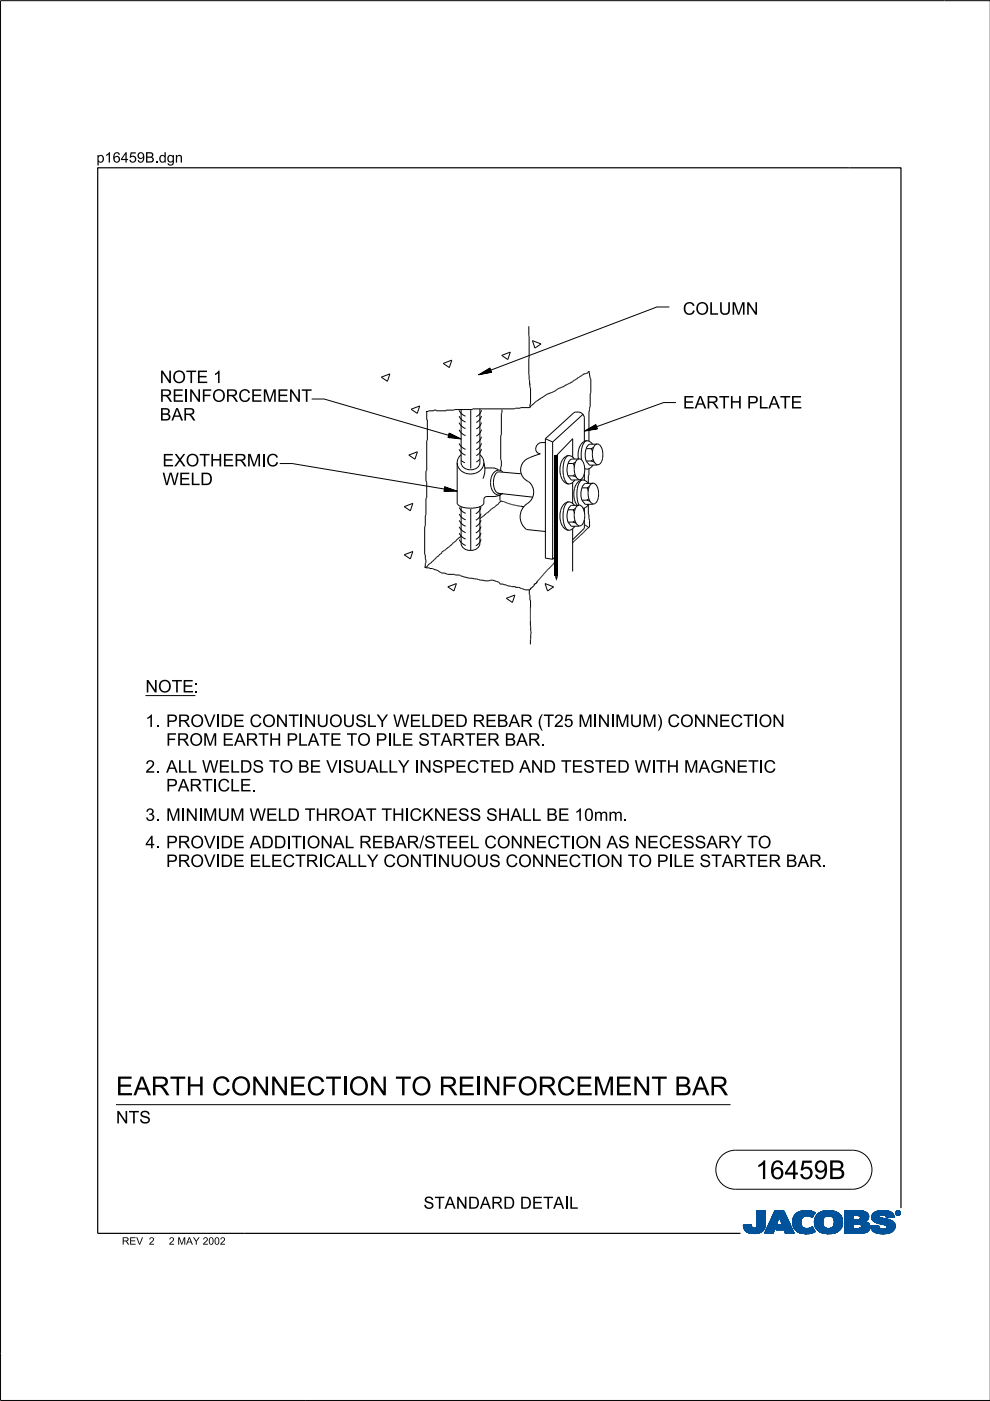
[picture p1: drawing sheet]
<svg xmlns="http://www.w3.org/2000/svg" width="210mm" height="297mm" viewBox="0 0 210 297" stroke-linecap="round" stroke-linejoin="round" font-family="sans-serif">
<defs><g id="words">
<g font-size="4">
<text x="24.6" y="232.2">EARTH</text>
<text x="45" y="232.2">CON</text>
<text x="57.3" y="232.2">N</text>
<text x="61.3" y="232.2">ECTI</text>
<text x="73.9" y="232.2">ON</text>
<text x="83.8" y="232.2">TO REI</text>
<text x="102.3" y="232.2">N</text>
<text x="106.3" y="232.2">FORCEM</text>
<text x="130.4" y="232.2">EN</text>
<text x="138.1" y="232.2">T BAR</text>
<text x="160.2" y="250">16459B</text>
</g>
<g font-size="2.6">
<text x="144.8" y="66.7">COLUM</text>
<text x="158.1" y="66.7">N</text>
<text x="33.9" y="81.2">N</text>
<text x="36.5" y="81.2">OTE 1</text>
<text x="33.9" y="89.2">BAR</text>
<text x="33.9" y="85.2">REI</text>
<text x="40" y="85.2">N</text>
<text x="42.7" y="85.2">FORCEM</text>
<text x="58.7" y="85.2">EN</text>
<text x="63.9" y="85.2">T</text>
<text x="144.8" y="86.6">EARTH</text>
<text x="158.4" y="86.6">PLATE</text>
<text x="34.4" y="98.9">EXOTH</text>
<text x="47.2" y="98.9">ERM</text>
<text x="55.4" y="98.9">I</text>
<text x="56.4" y="98.9">C</text>
<text x="34.4" y="102.9">W ELD</text>
<text x="30.8" y="146.8">N</text>
<text x="33.5" y="146.8">OTE:</text>
<text x="30.8" y="154.1">1.PROVI</text>
<text x="46.7" y="154.1">DE CON</text>
<text x="64.4" y="154.1">N</text>
<text x="67.1" y="154.1">UOUSLY W ELDED REBAR (</text>
<text x="115.2" y="154.1">T25M</text>
<text x="125.7" y="154.1">I</text>
<text x="129.4" y="154.1">I</text>
<text x="130.4" y="154.1">M</text>
<text x="133.5" y="154.1">UM</text>
<text x="139.3" y="154.1">)CON</text>
<text x="149.7" y="154.1">N</text>
<text x="152.4" y="154.1">ECTI</text>
<text x="160.9" y="154.1">ON</text>
<text x="35.2" y="158.1">FROM</text>
<text x="47.2" y="158.1">EARTH</text>
<text x="60.7" y="158.1">PLATE TO PIE STARTER BAR.</text>
<text x="83.1" y="158.1">L</text>
<text x="30.8" y="163.8">2.ALLW ELDS TO BE VI</text>
<text x="35.2" y="167.8">PARTI</text>
<text x="46.1" y="167.8">CLE.</text>
<text x="72.7" y="163.8">SUALLY I</text>
<text x="88.9" y="163.8">N</text>
<text x="91.6" y="163.8">SPECTED AN</text>
<text x="115.2" y="163.8">D TESTED W I</text>
<text x="139.1" y="163.8">TH</text>
<text x="145" y="163.8">M</text>
<text x="148.1" y="163.8">AGN</text>
<text x="156.1" y="163.8">ETI</text>
<text x="161.9" y="163.8">C</text>
<text x="30.8" y="174">3.M</text>
<text x="30.8" y="179.8">4.PROVI</text>
<text x="38.3" y="174">I</text>
<text x="42" y="174">I</text>
<text x="43" y="174">M</text>
<text x="46.1" y="174">UM</text>
<text x="46.7" y="179.8">DE ADDI</text>
<text x="52.9" y="174">W ELD TH</text>
<text x="61.8" y="179.8">TI</text>
<text x="65" y="179.8">ON</text>
<text x="69.6" y="174">ROAT TH</text>
<text x="70.6" y="179.8">ALREBAR/</text>
<text x="85.8" y="174">I</text>
<text x="86.8" y="174">CKN</text>
<text x="89.9" y="179.8">STEELCON</text>
<text x="94.6" y="174">ESS SH</text>
<text x="108.2" y="174">ALLBE 10mm.</text>
<text x="110.9" y="179.8">N</text>
<text x="113.6" y="179.8">ECTI</text>
<text x="122" y="179.8">ON</text>
<text x="128.6" y="179.8">AS N</text>
<text x="137.2" y="179.8">ECESSARY TO</text>
<text x="35.2" y="183.8">PROVI</text>
<text x="46.7" y="183.8">DE ELECTRI</text>
<text x="68.5" y="183.8">CALLY CON</text>
<text x="92.8" y="183.8">N</text>
<text x="95.5" y="183.8">UOUS CON</text>
<text x="115.4" y="183.8">N</text>
<text x="118.1" y="183.8">ECTI</text>
<text x="126.5" y="183.8">ON</text>
<text x="133.1" y="183.8">TO PIE STARTER BAR.</text>
<text x="142.8" y="183.8">L</text>
<text x="24.6" y="238.2">N</text>
<text x="27.3" y="238.2">TS</text>
<text x="89.8" y="256.3">STAN</text>
<text x="99.2" y="256.3">DARD DETAI</text>
<text x="120.6" y="256.3">L</text>
</g>
<g font-size="2.2">
<text x="20.5" y="34.5">p16459B.</text>
<text x="33.7" y="34.5">dgn</text>
</g>
<g font-size="1.6">
<text x="25.8" y="263.9">REV</text>
<text x="31.6" y="263.9">2</text>
<text x="35.8" y="263.9">2MAY 2002</text>
</g>
</g></defs>
<g fill="none" stroke="#00539a" stroke-width=".21">
<path d="M157.6 259.8h1.7M157.6 259.9h1.7M157.6 259.9l1.7 .1M157.6 260h1.8M158.1 259.7h1.2M159.3 259.7h-1.7l.1 .7M159.3 259.7h-.9M159.3 259.7l.1 .3M159.4 260l.1 .3M160.4 260l-.2 .3h2M160.5 259.6h1.8M160.5 259.6l-.1 .4"/>
<path d="M160.5 259.7h1.8M160.5 256.7v2.9M160.5 256.9h1.8M160.5 257.5h1.8M160.5 256.7h1.8v2.7M160.5 256.8h1.8M160.5 256.8l1.8 .1M160.5 256.9l1.8 .1M160.5 257h1.8M160.5 257.1h1.8M160.5 257.2h1.8M160.5 257.2l1.8 .1"/>
<path d="M160.5 257.3h1.8M160.5 257.4h1.8M160.5 257.4l1.8 .1M160.5 257.6h1.8M160.5 257.6l1.8 .1M160.5 257.7h1.8M160.5 257.8h1.8M160.5 257.9h1.8M160.5 258h1.8M160.5 258.1h1.8M160.5 258.1l1.8 .1M160.5 258.2h1.8"/>
<path d="M160.5 258.3h1.8M160.5 258.3l1.8 .1M160.5 258.4h1.8M160.5 258.5h1.8M160.5 258.5l1.8 .1M160.5 258.6h1.8M160.5 258.6l1.8 .1M160.5 258.7h1.8M160.5 258.8h1.8M160.5 258.9h1.8M160.5 259h1.8M160.5 259.1h1.8"/>
<path d="M160.5 259.2h1.8M160.5 259.3h1.8M160.5 259.8h1.8M162.2 260h-1.8M162.2 259.9v.3M162.2 259.9h-1.8M162.2 259.8h-1.7M162.3 259.4l-.1 .5M162.3 259.4v-2.7h-1.8v2.9M162.3 259.5h-1.8M162.3 259.6h-1.8M162.3 256.7l-1.8 .1"/>
<path d="M162.3 259.4h-1.8M163.7 258.1h3.1M163.7 258h3.1M163.7 257.9h3M163.8 257.8h2.9M163.8 257.7h2.9M163.8 257.7h2.8M163.9 257.6h2.7M163.9 257.5h2.7M164 257.4h2.5M164 257.3h2.5M164.1 257.2h2.3"/>
<path d="M164.1 257.1h2.3M164.1 257h2.3M164.2 257h2.1M164.2 256.9h2.1M164.2 256.8h2.1M164.3 256.7h1.9l2.2 4.8h-1.9l-.3-.8h-1.7l.4-1h1l-.7-1.7-1.3 3.5h-1.8zM164.5 260h-1.7M164.5 259.9l-1.7 .1M164.5 259.9h-1.7M164.5 259.8l-1.7 .1M164.6 259.8h-1.7M164.6 259.7l-1.7 .1"/>
<path d="M164.6 259.7h-1.7M164.6 259.6h-1.7M164.6 259.5l-1.6 .1M164.7 259.5h-1.7M164.7 259.4l-1.7 .1M164.7 259.4h-1.7M164.7 259.3l-1.6 .1M164.7 259.3h-1.6M164.8 259.2l-1.7 .1M164.8 259.2h-1.7M164.8 259.1l-1.6 .1M164.8 260h2.9"/>
<path d="M164.8 259.1h-1.6M164.8 259.9h2.9M164.8 259l-1.6 .1M164.9 259.9h2.7M164.9 259h-1.7M164.9 259.8h2.7M164.9 258.9h-1.6M164.9 258.8h-1.6M164.9 259.7h2.7M164.9 259.7l-.4 1 3.6 .1M165 258.7h-1.6M165 258.6l-1.6 .1"/>
<path d="M165 258.6h-1.6M165 258.5l-1.6 .1M165 258.5h-1.6M165.1 258.4l-1.6 .1M165.1 258.4h-1.6M165.1 258.3l-1.6 .1M165.1 258.3h-1.6M165.1 258.2l-1.5 .1M165.1 258.2h-1.5M165.2 258.1l-1.6 .1M165.2 258.1h-1.6M165.2 258l.7 1.7h-1"/>
<path d="M165.2 258l.7 1.7M165.3 258.1h1.5M165.3 258.1l1.6 .1M165.3 258.2h1.6M165.3 258.2l1.6 .1M165.3 258.3h1.6M165.4 258.3l1.6 .1M165.4 258.4h1.6M165.4 258.4l1.6 .1M165.4 258.5h1.6M165.4 258.5l1.7 .1M165.4 258.6h1.7"/>
<path d="M165.5 258.6l1.6 .1M165.5 258.7h1.6M165.5 258.8h1.7M165.5 258.9h1.7M165.6 258.9h1.6M165.6 259h1.7M165.6 259l1.7 .1M165.6 259.1h1.7M165.6 259.1l1.7 .1M165.7 259.2h1.7M165.7 259.2l1.7 .1M165.7 259.3h1.7"/>
<path d="M165.7 259.3l1.7 .1M165.7 259.4h1.7M165.8 259.4l1.7 .1M165.8 259.5h1.7M165.8 259.5l1.7 .1M165.8 259.6h1.7M166.2 256.7l2.2 4.8M166.2 256.8l-1.9-.1-2.2 4.8h1.8l1.3-3.5M168 258.9l.4 1.5M168 258.9h1.8M168 259h1.8M168 259.1h1.8"/>
<path d="M168 259.2h1.8M168 259.2l1.8 .1M168 259.3h1.8M168 259.3l1.8 .1M168.1 259.4h1.8M168.1 259.5h1.7M168.1 259.4l1.7 .1M168.1 259.5l1.8 .1M168.1 259.6h1.8M168.1 259.7h1.8M168.1 259.7l1.8 .1M168.1 259.8h1.8"/>
<path d="M168.1 259.8l1.8 .1M168.2 260h1.8M168.2 259.9h1.8M168.3 258l-.3 .9M168.9 257.3l-.6 .7M169.1 257.1h3.6M169.2 257h3.4M169.4 256.9h3.1M169.5 256.9h2.9M169.8 256.8h2.4M169.8 259.1a1.33 1.33 0 0 0 .8 1.4 1.33 1.33 0 0 0 1.5-.3l.2-.1M169.8 259.1h-1.8"/>
<path d="M169.8 259l-1.8 .1M169.9 258.8l-1.9 .1M169.9 258.8h-1.9M169.9 258.7h-1.9M169.9 258.6h-1.8M169.9 258.6l-1.9 .1M169.9 258.5l-1.8 .1M169.9 258.5h-1.8M169.9 258.4l-1.8 .1M170 258.4h-1.9M170 258.4l-.2 .7M170 258.3l-1.8 .1"/>
<path d="M170 258.3h-1.8M170 258.2l-1.8 .1M170.1 258.2h-1.9M170.1 258.1l-.1 .3M170.1 258.1l-1.9 .1M170.2 258.1h-2M170.3 258h-2.1M170.3 256.7l-1.4 .5M170.3 256.7h1.5M170.3 256.7a4 4 0 0 1 2.5 .4M170.4 258h-2.1M170.4 257.9h-2.1"/>
<path d="M170.6 257.8l-2.3 .1M170.6 257.9l-.5 .2M170.8 257.8h-2.5M171.5 256.7l-1.7 .1M171.5 256.7l.6 .1M171.7 257.8h.7M171.8 257.9h.6M171.9 258h.4M172.1 258.1h.2M172.2 258.1h.1M172.3 258h-.3M172.4 257.8h-.8"/>
<path d="M172.4 257.7l-4 .1M172.5 257.7h-4.1M172.5 257.6l-4 .1M172.5 257.6h-4M172.6 257h-3.3M172.6 257.5l-4.1 .1M172.6 257.5h-4M172.6 257.4l-4 .1M172.7 257.4h-4M172.7 259h1.8M172.7 259.2h1.8M172.7 259.3h1.8"/>
<path d="M172.7 259.3l1.8 .1M172.7 259.4h1.8M172.7 257.3l-3.9 .1M172.7 259.5h1.8M172.7 259.5l1.8 .1M172.7 259.6h1.8M172.7 259.7h1.8M172.7 258.6h1.8M172.7 257.3h-3.9M172.8 259.8h1.8M172.8 257.2l-3.9 .1M172.8 259.9h1.8"/>
<path d="M172.8 259.9l.3 .6M172.8 259.8l1.8 .1M172.8 259.9l1.8 .1M172.8 257.2h-3.9M172.8 260h1.8M172.8 257.1l-.6 1.1a1.75 1.75 0 0 0-1.6-.3M172.9 257.1l-3.9 .1M173 257.8l-.3 1.3h1.8M173 257.8h5.3M173.1 257.7h5.2M173.1 257.7h5.1M173.1 257.6h5.1"/>
<path d="M173.2 257.6h4.9M173.2 257.5h4.8M173.4 257.4h4.6M173.4 257.4h4.5M173.5 257.3h4.4M173.6 257.2l4.2 .1M173.6 257.2h4.1M173.7 257.1l4 .1M173.8 257.1h3.8M173.9 257h3.5M174 257h3.3M174.1 256.9h3.2"/>
<path d="M174.2 256.9h2.8M174.4 256.8h2.6M174.5 259h-1.8M174.5 259.2a1.15 1.15 0 0 0 1.3 1.3M174.5 259.2l-1.8-.1 .1 .8M174.5 258.9l-1.8 .1M174.5 258.9h-1.8M174.5 258.8l-1.8 .1M174.5 258.7l-1.8 .1M174.5 258.7h-1.8M174.5 258.6l-1.8 .1M174.5 258.5l-1.8 .1"/>
<path d="M174.6 258.5h-1.9M174.6 256.8h1.9M174.6 258.4l-.1 .8M174.6 258.4h-1.8M174.6 258.4l-1.9 .1M174.6 258.3l-1.8 .1M174.6 258.3h-1.8M174.7 258.2h-1.9M174.7 258.1l-.1 .3M174.8 258.1l-2 .1M174.8 258.1h-1.9M174.9 256.7a3.2 3.2 0 0 1 3.6 1.4l.1 .8-.1 1.1"/>
<path d="M174.9 258l-1.9 .1M175 258h-2M175.1 257.9l-.4 .2M175.1 257.9h-2.1M175.2 257.9h-2.2M175.5 256.7h.7M175.7 257.8l-.6 .1M175.7 257.8l.6 .1M175.7 257.8h-2.7M176 257.8h2.4M176.2 257.9h2.2M176.3 257.9l.5 .5"/>
<path d="M176.4 258h2M176.4 256.7h-1.5a2.68 2.68 0 0 0-1.9 1.1M176.5 258l2 .1M176.5 258.1h2M176.6 258.1h1.9M176.6 258.2h1.9M176.7 258.2l1.8 .1M176.7 258.3h1.8M176.7 258.3l1.9 .1M176.7 259.9h1.8M176.7 258.4h1.9M176.8 258.4l.1 .5"/>
<path d="M176.8 258.4l1.8 .1M176.8 258.5h1.8M176.8 258.6h1.8M176.9 258.8h1.7M176.9 258.8l1.8 .1M176.9 258.7h1.7M176.9 259.4h1.8M176.9 259.2l1.8 .1M176.9 259.1h1.8M176.9 259.2h1.8M176.9 258.9v.3M176.9 259.2a1.11 1.11 0 0 1-1.1 1.3"/>
<path d="M176.9 259h1.8M176.9 258.9h1.8M176.9 259.3h1.8M176.9 259.3l1.8 .1M178 257.4l-4.7 .1M178.4 257.9h-2.1l.5 .5M178.5 259.7l-1.7 .1M178.5 259.8l-1.8 .1M178.5 259.8h-1.7M178.5 260l-.2 .5M178.5 259.9l-1.8 .1M178.5 260h-1.8"/>
<path d="M178.6 259.7h-1.8M178.6 258.5l-1.8 .1M178.6 259.6h-1.8M178.6 259.5l-1.8 .1M178.6 259.5h-1.8M178.7 259.4h-1.8M179.1 259.7h1.8M179.1 259.5h5.2M179.1 256.9h4.4M179.1 257.5h5M179.1 256.8h4M179.1 256.8h3.4"/>
<path d="M179.1 257h4.5M179.1 257.1h4.7M179.1 257.1l4.7 .1M179.1 257.2h4.8M179.1 257.2l4.8 .1M179.1 257.3h4.8M179.1 257.3l4.9 .1M179.1 257.4h4.9M179.1 257.4l5 .1M179.1 257.6h5M179.1 257.6l5 .1M179.1 257.7h5"/>
<path d="M179.1 257.7l1.8 .1M179.1 257.8h1.8M179.1 257.9h1.8M179.1 258h1.8M179.1 258.1h1.8M179.1 258.2h1.8M179.1 258.3h1.8M179.1 258.4h1.8M179.1 258.5h1.8M179.1 258.5l1.8 .1M179.1 258.6h4.8M179.1 258.7h4.7"/>
<path d="M179.1 258.7h4.6M179.1 258.8h4.5M179.1 258.9h4.5M179.1 258.9h4.3M179.1 259h4.4M179.1 259l4.5 .1M179.1 259.1h4.6M179.1 259.1l4.7 .1M179.1 259.2h4.8M179.1 259.2l4.9 .1M179.1 259.3h5M179.1 259.3l5.1 .1"/>
<path d="M179.1 259.4h5.1M179.1 259.4l5.1 .1M179.1 259.5l1.8 .1M179.1 259.6h1.8M179.1 259.8h1.8M179.1 259.9h1.8M179.1 260h1.8M180.9 257.7v.9M181.8 259.5h-.9v1v-1M181.8 259.5h.2M181.8 259.5l.8 .3M182.1 257.7l2.1 .1"/>
<path d="M182.2 257.8h2M182.2 259.5l2.1 .1M182.3 258.5h1.7M182.3 258.5l-1.4 .1M182.3 257.9h1.9M182.4 257.9h1.8M182.4 257.9v.1M182.4 257.9l-.4-.2h-1.1v.9M182.4 258h1.8M182.4 258v.3M182.4 258.3l-.1 .2M182.4 259.6h1.9"/>
<path d="M182.4 258.1h1.8M182.4 258.1l1.8 .1M182.4 258.2h1.8M182.5 259.7h1.9M182.5 256.9l1.1 .1M182.5 259.7l1.9 .1M182.6 259.8h1.8M182.6 259.8v.4l-.2 .2M182.7 259.9h1.7M182.9 256.8h-3.8v4.7M183.3 256.9l-4.2-.1v4.7M183.6 257l.4 .4"/>
<path d="M183.9 259.2l.2 .2M184 258.5l-2.1 .1M184 258.5h-1.8M184 257.4l.1 .2M184.1 258.4l-.8 .6 .6 .2M184.1 258.4h-1.8M184.1 258.3l-1.7 .1M184.1 258.3h-1.7M184.1 257.6l.1 .6M184.1 258.2l-1.7 .1M184.1 259.4l.3 .5v.6M184.2 258.2l-.1 .2"/>
<path d="M184.2 258h-1.8M184.4 259.9h-1.7M184.5 260h-1.8M184.6 259.9v.2M184.6 259.9h1.7M184.6 260h1.7M184.8 258.1h1.7M184.8 258l.2 .7M184.8 258h1.7M184.8 258.3h2.5M184.8 258.3l2.8 .1M184.8 258.1l1.8 .1"/>
<path d="M184.8 258.2h2M184.8 258.4h3M184.8 258.4l3.2 .1M184.9 258.2l2.1 .1M184.9 257.6h4.6M184.9 258.5h3.4M184.9 258.5l3.6 .1M184.9 258.6h3.7M184.9 257.5h4.5M185 257.5h4.4M185 258.6l3.7 .1M185 258.7h3.9"/>
<path d="M185 258.7l.6 .4M185 257.4h4.3M185 257.4h4.4M185.1 258.7l3.9 .1M185.1 258.8h.7M185.1 257.3h4.1M185.2 258.9h.6M185.2 258.9l4.1 .1M185.3 257.2h3.9M185.3 259h4M185.3 257.1l3.8 .1M185.4 257.1h3.7"/>
<path d="M185.4 259l4 .1M185.5 257h3.5M185.5 259.1h4M185.6 259.1l3.9 .1M185.6 259.1l.5 .2M185.7 259.2h3.9M185.7 256.9h3M185.8 259.2l3.8 .1M185.8 258.9h3.4M185.9 258.8h3.2M185.9 256.8h2.7M185.9 256.8l-.8 .5-.3 .7"/>
<path d="M185.9 256.8l.7-.1a3.3 3.3 0 0 1 2.7 .6h-4.2M186 259.3h3.6M186.1 256.8h2.3M186.1 259.4h3.6M186.1 259.3l1.5 .4 .4 .2M186.3 259.8l-.5 .1M186.3 259.8l-1.7 .1M186.3 259.8v.3M186.3 259.4h3.4M186.4 257.9h-1.6M186.4 257.9l.1 .1M186.5 257.9h-1.7"/>
<path d="M186.5 257.8h-1.7M186.5 258v.1M186.5 257.8l-.1 .1M186.5 257.7h-1.6M186.5 259.4l3.2 .1M186.5 258.1l.1 .1M186.6 257.6l-1.7 .1M186.6 258.2l.4 .1M186.7 256.7h.8M186.7 259.5h3M186.9 257.6h-2M186.9 259.5l2.9 .1"/>
<path d="M187 258.3l1.7 .4 .9 .6M187.2 259.6h2.6M187.3 257.6h2.2M187.4 259.7h2.4M187.6 257.6l1.9 .1M187.6 259.7h2.2M187.6 257.7h2M187.7 257.7a1.07 1.07 0 0 0-1.2 .1M187.7 257.7l.1 .1M187.7 257.8h1.9M187.8 257.8h1.7M187.8 256.7h-1.3"/>
<path d="M187.8 257.8l.1 .4M187.8 257.9h1.7M187.8 257.9h1.8M187.9 258h1.7M187.9 258l1.7 .1M187.9 258.1h1.1M187.9 258.1h1.7M187.9 259.9h1.9M188 259.9l.1 .2M188 260h1.8M188.1 257h-2.6M188.2 257h.6"/>
<path d="M188.7 256.9h-2.9M189.3 257.3l.3 .8-1.7 .1M189.6 259.3l.2 .4v.6M189.8 259.9l-1.8 .1M189.8 259.8h-2.1M189.8 259.8h-1.9M189.9 257.2v.1M189.9 257.1h.1M189.9 257.2h.1M189.9 257.3h.1M189.9 257.3l.2 .3M190 257.4h.1"/>
<path d="M190 257.4l.1 .1M190 257.5h.2M190 257.2v.1M190 257.2l.2 .3M190 257.3l.2 .2M190 257.1h-.1M190 257h-.1M190.1 257h-.2M190.1 257.5l.2 .1M190.1 256.9h-.1M190.1 257.6h.6M190.2 256.8l-.1 .1"/>
<path d="M190.2 257.5l.2 .1M190.2 257.5l-.1 .1M190.2 257.6h.4M190.2 256.9h.4M190.2 256.9h.4l-.1 .3 .2 .3-.3-.3-.2 .3zM190.2 256.9v.6l.1-.3 .3 .3M190.2 257h.4M190.2 257.1h.1M190.2 257.1h.5M190.2 257.2h.5M190.2 257.2l.3 .1M190.2 257.3h.1"/>
<path d="M190.2 257.4h.1M190.2 257.4l.1 .1M190.2 256.8h-.1M190.3 257h.2v.1l-.2 .1zM190.3 257v.2M190.3 257h-.1M190.4 257.2l.2 .3M190.4 257.6h.1M190.4 256.8h-.2l-.2 .4M190.4 256.7a.5 .5 0 0 1 .5 .5 .5 .5 0 0 1-.5 .5M190.4 256.8l.4 .2v.2M190.4 256.7a.5 .5 0 0 0-.5 .5 .5 .5 0 0 0 .5 .5l-.3-.1"/>
<path d="M190.4 256.8l.3 .1 .1 .3M190.4 256.7l-.4 .2-.1 .3M190.4 256.7v.1M190.4 257.6v.1M190.4 256.7l.3 .1 .2 .4M190.4 257h-.1l.1 .2M190.4 257l.2 .1-.2 .1M190.4 257h.1M190.5 257.3h.1M190.5 257.3l.1 .1M190.5 257.2l.2 .3M190.5 257.4h.1"/>
<path d="M190.5 257.1h.2M190.5 257.4l.2 .1M190.5 257l-.1 .2M190.5 256.7h-.3M190.6 257.5h.2M190.6 256.8h.1M190.6 257.1l-.1 .1M190.7 257.1h-.1M190.7 257.1l-.2 .1M190.7 257.1l-.5-.2v.6l.1-.3M190.7 257h-.1M190.7 256.8l.1 .1"/>
<path d="M190.7 256.8h-.6M190.7 256.9h.2M190.8 257h.1M190.8 257.6h-.2M190.8 257.2v.2l-.4 .2M190.8 257.2l-.1 .3-.3 .1M190.8 257.1h.1M190.8 257.2h.1M190.9 257.4l-.2 .1M190.9 257.4h-.1M190.9 257.3l-.1 .1M190.9 257.3h-.1"/>
<path d="M190.9 257.2h.1M190.9 257.2l-.1 .3-.4 .2M190.9 257.1h-.1M157.7 260.1h1.7M157.7 260l1.7 .1M157.7 260.2h1.8M157.7 260.2l1.8 .1M157.7 260.3h1.8M157.7 260.3l1.9 .1M157.7 260.4h4.4M157.7 260.4l.4 .5M157.7 260.4l4.4 .1"/>
<path d="M157.8 260.5h4.3M157.8 260.6h4.3M157.8 260.7h4.2M157.9 260.7h4.1M157.9 260.8h4M158 260.8h3.9M158 260.9h3.9M158.1 260.9h3.3M158.1 261h3.6M158.2 261h3.5M158.3 261.1h3.2M158.4 261.2h3.1"/>
<path d="M158.5 261.2h2.9M158.6 261.3h2.7M158.7 261.4h2.4M158.8 261.4h2.1M159.1 261.5h1.6M159.5 260.3l.3 .1 .4-.1M159.7 261.5h.7M160.9 261.4h.1M161.5 260.9h.2M161.6 261.1h-3.3M162.1 260.3l-2 .1M162.2 260.2l-1.9 .1"/>
<path d="M162.2 260.2a2.25 2.25 0 0 1-2.8 1.3l-.9-.2-.4-.4M162.2 260.2h-1.9M162.2 260.1l-1.8 .1M162.2 260.1h-1.8M162.2 260l-1.8 .1M164 261.4h-1.9M164 261.3l-1.9 .1M164 261.3h-1.8M164 261.2l-1.8 .1M164 261.2h-1.8M164.1 261.1l-1.9 .1M164.1 261.1h-1.8"/>
<path d="M164.1 261l-1.8 .1M164.1 261h-1.8M164.1 260.9l-1.8 .1M164.2 260.9h-1.8M164.2 260.8l-1.8 .1M164.2 260.8h-1.8M164.2 260.7l-1.8 .1M164.2 260.7h-1.7M164.2 260.6l-1.7 .1M164.3 260.6h-1.8M164.3 260.5h-1.8M164.3 260.4l-1.7 .1"/>
<path d="M164.3 260.4h-1.7M164.3 260.3l-1.7 .1M164.4 260.3h-1.8M164.4 260.2l-1.7 .1M164.4 260.2h-1.7M164.4 260.1l-1.7 .1M164.4 260.1h-1.7M164.5 260l-1.8 .1M164.5 260.7h3.5M164.6 260.7h3.4M164.6 260.6h3.4M164.6 260.5h3.4"/>
<path d="M164.6 260.5h3.3M164.6 260.4h3.3M164.7 260.4h3.2M164.7 260.3h3.2M164.7 260.3h3.1M164.7 260.2h3.1M164.8 260.1h3M164.8 260.1h2.9M166.3 260.8h1.8M166.3 260.8l1.8 .1M166.3 260.9h1.8M166.3 260.9l1.8 .1"/>
<path d="M166.3 261h1.9M166.3 261l1.9 .1M166.4 261.1h1.8M166.4 261.1l1.8 .1M166.4 261.2h1.9M166.4 261.2l1.9 .1M166.4 261.3h1.9M166.5 261.3l1.8 .1M166.5 261.4h1.9M166.5 261.5h1.9M166.5 261.5l-.3-.8 .3 .8h1.9M168.2 260l1.9 .1"/>
<path d="M168.2 260.1h1.9M168.2 260.1l1.9 .1M168.2 260.2h2M168.3 260.2l2 .1M168.3 260.3h2.1M168.3 260.3l2.2 .1M168.3 260.4h2.5M168.4 260.4l.6 .7M168.4 260.4l4.1 .1M168.5 260.5h4M168.5 260.6h4M168.6 260.7h4"/>
<path d="M168.6 260.7l4 .1M168.7 260.8h3.9M168.7 260.8l4 .1M168.8 260.9h3.9M168.9 260.9l3.8 .1M168.9 261h3.9M169 261l3.8 .1M169 261.1h3.9M169 261.1a4.2 4.2 0 0 0 3.8 0M169.1 261.1h3.8M169.2 261.2h3.5M169.3 261.3h3.2"/>
<path d="M169.5 261.4h2.8M169.6 261.4h2.6M170 261.5h2M170.6 261.6h.4M171.5 260.4h.9M171.6 260.4h.8M171.8 261.5h-1.5M171.8 260.3h.6M172 260.3h.3M172 260.2h.3M172.1 260.2h.2M172.2 260.1h.1"/>
<path d="M172.3 260.1l.6 1M172.6 261.2l-3.3 .1M172.8 260.1h1.9M172.9 260.1l1.9 .1M172.9 260.2h1.9M172.9 260.2l2 .1M172.9 260.3h2.2M173 260.3l2.1 .1M173 260.4h2.4M173 260.4h5.3M173.1 260.5h5.2M173.1 260.5l.7 .6 .8 .4"/>
<path d="M173.1 260.6h5.2M173.2 260.6h5M173.3 260.7h4.9M173.3 260.7h4.8M173.3 260.8h4.7M173.4 260.9h4.5M173.5 260.9h4.4M173.5 261h4.3M173.6 261h4.2M173.7 261.1h4M173.8 261.1h3.8M173.8 261.2h3.7"/>
<path d="M174 261.2h3.4M174.2 261.4h2.9M174.3 261.4h2.7M175.1 261.5h1.4M175.3 261.6h.4M176.6 260.2h1.9M177 261.4l-1 .2-1.4-.1h2.2M177.3 261.3h-3.3M178.1 260.8h-4.8M178.3 260.5l-.6 .6-.7 .3M178.3 260.4h-2.2M178.4 260.3l-2.2 .1"/>
<path d="M178.4 260.3h-2l-.6 .2M178.5 260.2l-2.1 .1M178.5 260.2h-2M178.5 260.1h-1.9M178.5 260l-1.9 .1M179.1 261.5h3.4M179.1 260.1h1.8M179.1 260.1l1.8 .1M179.1 260.2h1.8M179.1 260.2l1.8 .1M179.1 260.3h1.8M179.1 260.4h1.8"/>
<path d="M182.3 260.4h2.1M182.4 260.4h2M182.4 260.4l-.6 .1M183.1 261.4l-4 .1M183.4 261.3l-4.3 .1M183.5 261.3h-4.4M183.7 261.3h-.1M183.7 261.2l-4.6 .1M183.8 261.2h-4.7M183.9 261.1l-4.8 .1M184 261.1h-4.9M184 261l-4.9 .1"/>
<path d="M184.1 261l-.8 .4-1.1 .1M184.1 261h-5M184.1 260.9l-5 .1M184.2 260.9h-5.1M184.2 260.8l-5.1 .1M184.3 260.8h-5.2M184.3 260.7l-5.2 .1M184.3 260.7h-5.2M184.4 260.6l-5.3 .1M184.4 260.6h-5.3M184.4 260.5h-5.3M184.4 260.5l-.3 .5"/>
<path d="M184.4 260.4l-5.3 .1M184.5 260l-1.8 .1M184.5 260.2l-2 .1M184.5 260.3h-2M184.5 260.1h-1.9M184.5 260.2h-1.9M184.6 260.1l.1 .3M184.6 260.1h1.7M184.6 260.1h1.8M184.6 260.1l1.8 .1M184.6 260.2h1.8M184.6 260.2l1.8 .1"/>
<path d="M184.7 260.3h1.8M184.7 260.3l1.8 .1M184.7 260.4a2.52 2.52 0 0 0 2.7 1.2M184.7 260.4h1.9M184.7 260.5h2M184.7 260.5h2.1M184.8 260.6h2.1M184.8 260.6h4.8M184.8 260.7h4.7M184.9 260.8h4.6M184.9 260.8h4.5M185 260.9h4.4"/>
<path d="M185.1 260.9h4.3M185.1 261h4.3M185.2 261.1h4M185.2 261.1h3.9M185.3 261.2h3.7M185.4 261.2h3.5M185.5 261.3h3.4M185.7 261.3h3.1M185.8 261.4h2.7M185.9 261.5h2.4M186.3 260.1a1.08 1.08 0 0 0 1.4 .5M186.4 261.5h1.6"/>
<path d="M186.6 261.6h.9M188 260.4h1.8M188 260.4l-.3 .2M188.1 260.3h1.7M188.1 260.1l-.1 .3M188.1 260.2h1.7M188.3 261.5l-.9 .1M188.9 261.3l-.6 .2M189.3 261.1h-4.1M189.4 260.9l-.5 .4M189.6 260.7h-4.8M189.7 260.6h-2"/>
<path d="M189.7 260.5h-1.9M189.7 260.5h-1.8M189.7 260.4h-1.7M189.7 260.3h-1.6M189.8 260.2h-1.7M189.8 260.3l-.4 .6M189.8 260.1h-1.7M189.8 260h-1.7"/>
<circle cx="190.4" cy="257.2" r=".51"/>
<circle cx="190.4" cy="257.2" r=".42"/>
</g>
<g fill="#000">
<path d="M117.7 96.6h.6v25.6h-.6zM117.7 122.2h.6l-.3 1z"/>
<path d="M61.2 151.5h2.1v.3h-.9v2.3h-.3v-2.3h-.9z" fill-rule="evenodd"/>
<path d="M89.6 181.2h2.1v.3h-.9v2.3h-.3v-2.3h-.9z" fill-rule="evenodd"/>
</g>
<g fill="none" stroke="#000" stroke-width=".21">
<path d="M210 .1h-209.9v296.8h209.9M82.7 79.3l-1.9 .7 1.3 .8 .6-1.5M95.8 76.4l-1.8 .7 1.3 .8 .5-1.5M106.4 75.4l1.8-.7-.5 1.5zM112.1 69.2v10.2l.2 2.2M112.9 72.2l1.8 .7-1.3 .9zM141.9 65.1h-2.6l-35.9 13.6 .2-.1 .2 .1-.8 .2 .7-.5 .2 .4-1.4 .3 1.3-.7 .3 .5-2.1 .4 1.8-1.1 .4 .7-2.7 .6 2.4-1.5 .3 .9M59.3 98.3h2.6l33 5.5h-.3v-.2l.7 .3h-.8v-.4l1.3 .4h-1.4v-.6l2 .7h-2.2l.1-.8 2.6 .9-2.8 .1 .2-1M66.1 84.6h2.6l27.1 7.9h-.3v-.2l.7 .3-.8-.1v-.4l1.3 .6-1.4-.1v-.7l1.9 1-2.1-.2 .2-.9 2.5 1.3-2.8-.3 .3-1M86.7 96.5l1.8-.7-.5 1.6zM88.5 87.6l-1.3-.8 1.8-.7-.5 1.6M90.3 87.2l1.7-.1v-.1h.5v.1h2.1v-.1h1.6l.2-.2 12.6-.1 1.4-.3h2l.2-.4 1.1-1 2.1-1.2v-.1l1.8-.7 .9-.7 1-.3 .4-.4 1.4-.6 1.2-.9 1.3-.7v-.1l.8-.2 .3-.4 .4 1.7v2.8l-.2 .3v2.6l-.2 1.3v6.1"/>
<path d="M90.5 87.2l.1 6.1-.1 .1v6.3l-.2 .2 .2 5.6-.2 .2v3.4l-.1 .3v2.1l-.2 .2v5.8l.2 .2 .1 1.6-.3 1 .6-.2 .4-.5 1.4-1.1 .7-.8 .5-.3a.67 .67 0 0 1 .7-.7l1.4-1.1 .3-.4 .7-.4a1.86 1.86 0 0 1 1.1-1.1M96.9 98.1a2.86 2.86 0 0 0 2.9 2.4 2.86 2.86 0 0 0 2.8-2.4M96.9 98.1v8.5l.2 .4 .7 .4M97.3 88.2l.5 .7 .9 .6M97.3 89.6l.5 .6 .9 .7M97.3 91.1l.5 .6 .9 .7M97.3 94l.5 .7 .9 .6M97.3 95.3l.5 .6 .9 .6M97.3 87l.5 .6 .9 .6M97.8 96.4l-.7 .8-.2 .9M97.8 97.6l.8 .5M97.8 96.4h.1"/>
<path d="M99.8 87v12.3M101.7 97.4l-.7 .6M101.8 86.7l-.1 11.4a2.07 2.07 0 0 1-1.9 1.5 2.07 2.07 0 0 1-2-1.5v-11.3M101.8 96.4h.1M101.8 96.4l.6 .8M102.1 88.2l-.3 .7-.8 .7M102.1 89.6l-.3 .6-.8 .8M102.1 91.1l-.3 .6-.8 .8M102.1 92.6l-.3 .7-.8 .7M102.1 94l-.3 .7-.8 .7M102.1 95.2l-.3 .7-.8 .7M102.1 87l-.3 .6-.8 .7"/>
<path d="M102.4 97.2l.2 .9M102.6 98.1l.2 1.7-.4 1.7M102.7 99.2h2.1l.9 .5M106.4 86.8v.7l-.1 .2v4.5l-.1 .1 .1 6.5-.1 1M112.4 81.3v.8l.1 .2v3.2l-.1 .8M115.6 93v25.3l1.6 .3M115.6 93.8h-.9a1.2 1.2 0 0 0-1.1 1.2 1.2 1.2 0 0 0 1 1.2 9.3 9.3 0 0 0-3.6 1.7 2.67 2.67 0 0 0 1 4.2 2.95 2.95 0 0 1-.6 5 3.3 3.3 0 0 0 .3 5.2l3.9 .4M115.6 93l6-5.5a1.47 1.47 0 0 1 2.3 1.2v4.9M115.6 93l1.6 .7M117.2 93.7v24.9M118 96.6l3.4-3.6v3.9M120.2 96.8a5.3 5.3 0 0 0 0 5.6l.4 .2"/>
<path d="M120.5 98.3l-.3 1a2.81 2.81 0 0 0 1 2.5l1.6-.1M120.5 98.3h1M120.6 96.6l-.4 .2M120.6 96.6a2.74 2.74 0 0 0-1.9 3v.3a2.64 2.64 0 0 0 1.9 2.7M120.6 96.6l.6 .2 .6 .5M121.5 98.3l.3 .7M122 97.9l-.5 .4M122.4 97.4a1.11 1.11 0 0 1 1.5 1.2l.1 .6a2.22 2.22 0 0 1-1.1 2.5 2.32 2.32 0 0 1-1.1-2.8l.2-1zM122.8 97.3h-1.6l-.5 .4-.2 .6M123.6 87.8l-6.4 5.9M124 99.4l.4 .1M124.3 95.1l-.2 1.1a2.81 2.81 0 0 0 .9 2.4h1.7"/>
<path d="M124.3 95.1h1M124.3 97.7h1M124.4 93.4a2.83 2.83 0 0 0-1.8 3.3v.6M124.4 93.4a2.68 2.68 0 0 0-1.2 2.7l.1 1.4M124.4 93.5l.7 .2 .5 .5M124.9 99.4l-.2 3.1-.5-.5-.7-.2M125.3 97.7l.7 .3M125.3 95.1l.3 .7M125.7 98.6l-.6 .7-.7 .2M125.8 97.4l-.5 .3M125.9 94.8l-.6 .3M126.3 94.3a1.11 1.11 0 0 1 1.4 1.1l.1 .6a2.22 2.22 0 0 1-1 2.5 2.32 2.32 0 0 1-1.2-2.7l.3-1z"/>
<path d="M126.6 94.2h-1.6l-.4 .4-.3 .5M143.3 85.4h-2.6l-14.9 5.3 .3-.1 .1 .1-.8 .2 .8-.5 .1 .4-1.4 .3 1.3-.8 .3 .6-2 .3 1.8-1 .4 .7-2.8 .5 2.4-1.4 .4 .9M85.7 107.4l1.8-.7-.5 1.6zM85.7 117.6l1.8-.7-.5 1.6zM97.4 109l.4 .6 .9 .6M97.4 110.3l.4 .7 .9 .6M97.4 107.6l.4 .6 .9 .6M97.4 113.1l.4 .6 .9 .6M97.4 114.4l.4 .6 .9 .6M97.4 111.7l.4 .6 .9 .6M97.8 107.4l2 .3 2-.3M97.8 107.4v7.8l.1 .6 .5 .5"/>
<path d="M98.4 116.3l.6 .3M99.8 107.9v8.8M101.8 107.4l-.1 7.8a1.98 1.98 0 0 1-2.7 1.4M102 108.9l-.3 .7-.8 .7M102 110.3l-.3 .6-.8 .7M102 107.5l-.3 .7-.8 .7M102 113l-.3 .6-.8 .8M102 114.3l-.3 .7-.8 .7M102 111.6l-.3 .7-.8 .7M105.5 104.6l7.5 .8M106 104.9v1.2M106 106.2l1.5 .4"/>
<path d="M106.1 106.2h.1M106.2 106.2a5.2 5.2 0 0 1-2.1 1.8l-1.4 1.1-.1 .3-.7 .4-.1 .3M106.3 104.8l-.9 .4-.9 .1a1.73 1.73 0 0 0-1.9 .4l-.1 1.1-.7 .6M106.6 100a1.42 1.42 0 0 0-2.4 1 3.2 3.2 0 0 0 1.1 3.9h.6l.7-.3M106.7 106.3h.1M107.5 106.7l.3 .1M107.5 106.6v.1M107.6 106.7h.1M107.8 106.8h.1M107.8 106.8l.6 .1M108.4 106.9h.1M108.5 106.9l2.4 .5"/>
<path d="M109.3 107.1h.1M109.4 107.2h.1M110 107.3h.1M110.4 107.3v.1M110.4 100.4l-4.7-.4a2.42 2.42 0 0 0-1 2.9 1.76 1.76 0 0 0 1 1.7M110.7 107.3l.3 .2h-.1M110.9 107.4v.1M117.9 118.9l-4.2 4.6M117.9 118.8v.1M118 118.7l-.1 .1M118 117.8l-.8 .8M118.9 108.2a3.6 3.6 0 0 0 1.2 4.1l.5 .1"/>
<path d="M120.5 108.1l-.3 1a2.81 2.81 0 0 0 1 2.5l1.6-.1M120.5 110.7h1M120.5 100.9h1M120.5 108.1h1M120.6 106.4a2.16 2.16 0 0 0-1.7 1.8M120.6 106.4a2.68 2.68 0 0 0-1.2 2.7v.6a3.4 3.4 0 0 0 1 2.7h.2M120.6 106.4l.6 .2 .6 .5M121.4 112.1v9.1M121.4 102.3v4.4M121.5 108.1l.3 .7M121.5 110.7l.7 .2M121.5 100.9l.7 .2"/>
<path d="M121.9 101.8l-.7 .6-.6 .2M121.9 111.6l-.7 .6-.6 .2M121.9 110.4l-.4 .3M121.9 100.6l-.4 .3M122 107.8l-.5 .3M122.2 106.9l.2 .3M122.4 107.2a1.12 1.12 0 0 1 1.5 1.2l.1 .6a2.22 2.22 0 0 1-1.1 2.5 2.31 2.31 0 0 1-1.1-2.8l.2-.9M122.4 107.2l-.4 .6M122.8 107.1h-1.6l-.5 .4-.2 .6M122.9 102a4 4 0 0 0-.7 4.9M123.4 103.4l-.2 1.1a2.81 2.81 0 0 0 .9 2.4h1.7M123.4 103.4h1"/>
<path d="M123.4 106h1M123.5 101.8l-.6 .2M123.5 101.8a2.68 2.68 0 0 0-1.2 2.7l.1 1.5 .4 1.1M123.7 112.9l-2.3 2.3M123.7 112.9h.1M123.9 100.4v1.4M123.9 107.7v.9M123.9 110.2v1.8l-2.5 2.4M124 111.3l.9 .6M124.3 112.3h.1M124.4 106l.7 .3M124.4 103.4l.3 .7"/>
<path d="M124.5 112.1h.1M124.5 112.1l-.8 .8M124.7 107.1v1.9l.3 1.4v1.3h-.1M124.8 106.9l-.6 .7-.6 .2M124.9 105.7l-.5 .3M124.9 111.8l-.4 .3M125 103.1l-.6 .3M125.7 102.5h-1.6l-.5 .4-.2 .5M125.7 102.4a2.31 2.31 0 0 1 1.2 2.8 1.42 1.42 0 0 1-1.2 1.6 3.2 3.2 0 0 1-.7-3.7M125.7 102.4l-.3 .2-.4 .5M90.2 120.4v-.1l1.5 .2 1.1 .4 .8 .6h.7l.6 .3 2.6 .1a9.5 9.5 0 0 0 3.5 .8l.9 .3 1.8 .2a2.61 2.61 0 0 1 2.3 .5v.1l1.2 .2 .5 .2 2.3 .3 1.4 .6h1l.1-.3M94.9 124.4l1.9-.7-.6 1.6z"/>
<path d="M107.3 126.9l1.9-.7-.6 1.5zM112.2 125.1l.2 2.2h.1v5.4l.1 1.7-.1 2.2M112.3 125l-.1 .1M112.4 124.9l-.1 .1M112.6 124.6l-.1 .2M113.4 123.8l-.2 .2M113.5 123.8l-1 1M113.5 123.7v.1M113.5 123.7l-.1 .1M113.6 123.7h-.1M114 123.3l-.3 .4h-.2M115.6 123.7l1.8 .7-1.3 .9z"/>
<path d="M30.8 147.5h10.6M24.6 234.2h130.3M153 245.1l1.3-.9 1.6-.3h24.8a4.1 4.1 0 0 1 4.2 4.1 4.1 4.1 0 0 1-4.2 4.1h-24.8a4.1 4.1 0 0 1-3.8-2.5 4.1 4.1 0 0 1 .9-4.5z"/>
</g>
<path d="M191 256.1v-220.5h-170.3v225.9h136.3" fill="none" stroke="#000" stroke-width=".25"/>
<use href="#words"/>
</svg>
